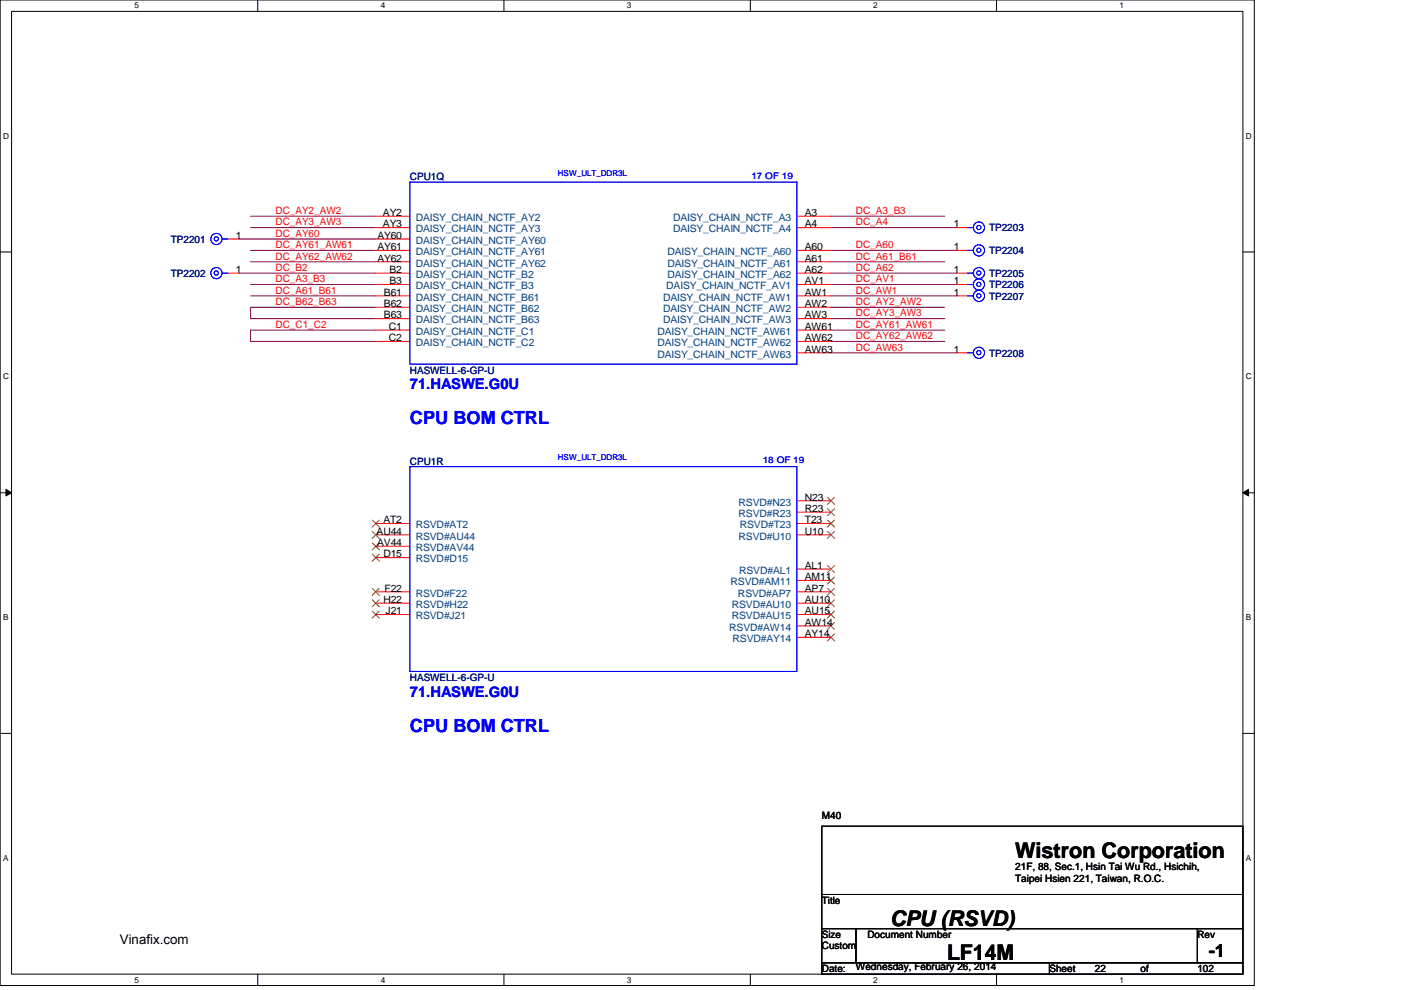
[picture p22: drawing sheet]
<svg xmlns="http://www.w3.org/2000/svg" width="297mm" height="210mm" viewBox="0 0 297 210" stroke-linecap="round" stroke-linejoin="round" font-family="sans-serif">
<defs><g id="words">
<g font-size="4.6">
<text x="215.3" y="181.8">Wistron Corporation</text>
<text x="188.7" y="196.3">CPU (RSVD)</text>
<text x="200.8" y="203.5">LF14M</text>
</g>
<g font-size="3.9" fill="#00f">
<text x="86.9" y="90">CPU BOM CTRL</text>
<text x="86.9" y="155.1">CPU BOM CTRL</text>
</g>
<text font-size="3.9" x="256.3" y="202.9">-1</text>
<g font-size="3.1" fill="#00f">
<text x="86.9" y="82.5">71.HASWE.G0U</text>
<text x="86.9" y="147.7">71.HASWE.G0U</text>
</g>
<text font-size="2.8" x="25.4" y="200.1">Vinafix.com</text>
<g font-size="2.2" fill="#000080">
<text x="86.9" y="38.2">CPU1Q</text>
<text x="36.2" y="51.5">TP2201</text>
<text x="209.7" y="49.1">TP2203</text>
<text x="209.7" y="53.9">TP2204</text>
<text x="36.2" y="58.7">TP2202</text>
<text x="209.7" y="58.7">TP2205</text>
<text x="209.7" y="63.5">TP2207</text>
<text x="209.7" y="61.1">TP2206</text>
<text x="209.7" y="75.6">TP2208</text>
<text x="86.9" y="79.2">HASWELL-6-GP-U</text>
<text x="86.9" y="98.5">CPU1R</text>
<text x="86.9" y="144.4">HASWELL-6-GP-U</text>
</g>
<g font-size="2.2" fill="#f00">
<text x="58.4" y="45.4">DC_AY2_AW2</text>
<text x="58.4" y="47.8">DC_AY3_AW3</text>
<text x="181.5" y="45.4">DC_A3_B3</text>
<text x="181.5" y="47.8">DC_A4</text>
<text x="58.4" y="50.2">DC_AY60</text>
<text x="58.4" y="52.6">DC_AY61_AW61</text>
<text x="181.5" y="52.6">DC_A60</text>
<text x="58.4" y="55">DC_AY62_AW62</text>
<text x="58.4" y="57.4">DC_B2</text>
<text x="58.4" y="59.9">DC_A3_B3</text>
<text x="181.5" y="55">DC_A61_B61</text>
<text x="181.5" y="59.9">DC_AV1</text>
<text x="181.5" y="57.4">DC_A62</text>
<text x="58.4" y="62.3">DC_A61_B61</text>
<text x="58.4" y="64.7">DC_B62_B63</text>
<text x="181.5" y="64.7">DC_AY2_AW2</text>
<text x="181.5" y="62.3">DC_AW1</text>
<text x="58.4" y="69.5">DC_C1_C2</text>
<text x="181.5" y="67.1">DC_AY3_AW3</text>
<text x="181.5" y="69.5">DC_AY61_AW61</text>
<text x="181.5" y="71.9">DC_AY62_AW62</text>
<text x="181.5" y="74.3">DC_AW63</text>
</g>
<g font-size="2.2">
<text x="81.2" y="45.8">AY2</text>
<text x="170.6" y="45.8">A3</text>
<text x="50" y="50.6">1</text>
<text x="80" y="50.6">AY60</text>
<text x="80" y="53">AY61</text>
<text x="81.2" y="48.2">AY3</text>
<text x="170.6" y="48.2">A4</text>
<text x="170.6" y="53">A60</text>
<text x="202.3" y="48.2">1</text>
<text x="202.3" y="53">1</text>
<text x="50" y="57.9">1</text>
<text x="80" y="55.5">AY62</text>
<text x="82.6" y="57.9">B2</text>
<text x="170.6" y="55.5">A61</text>
<text x="170.6" y="57.9">A62</text>
<text x="202.3" y="57.9">1</text>
<text x="81.4" y="65.1">B62</text>
<text x="81.4" y="62.7">B61</text>
<text x="82.6" y="60.3">B3</text>
<text x="170.6" y="62.7">AW1</text>
<text x="170.6" y="65.1">AW2</text>
<text x="170.6" y="60.3">AV1</text>
<text x="202.3" y="62.7">1</text>
<text x="202.3" y="60.3">1</text>
<text x="81.4" y="67.5">B63</text>
<text x="82.5" y="69.9">C1</text>
<text x="170.6" y="67.5">AW3</text>
<text x="170.6" y="69.9">AW61</text>
<text x="82.5" y="72.3">C2</text>
<text x="170.6" y="74.8">AW63</text>
<text x="170.6" y="72.3">AW62</text>
<text x="202.3" y="74.8">1</text>
<text x="170.6" y="106.1">N23</text>
<text x="79.8" y="113.4">AU44</text>
<text x="81.3" y="111">AT2</text>
<text x="170.6" y="111">T23</text>
<text x="170.6" y="108.5">R23</text>
<text x="170.6" y="113.4">U10</text>
<text x="80" y="115.8">AV44</text>
<text x="81.3" y="118.2">D15</text>
<text x="81.5" y="125.4">F22</text>
<text x="170.6" y="125.4">AP7</text>
<text x="170.6" y="123">AM11</text>
<text x="170.6" y="120.6">AL1</text>
<text x="81.3" y="127.8">H22</text>
<text x="81.7" y="130.3">J21</text>
<text x="170.6" y="130.3">AU15</text>
<text x="170.6" y="127.8">AU10</text>
<text x="170.6" y="132.7">AW14</text>
<text x="170.6" y="135.1">AY14</text>
<text x="174.2" y="173.6">M40</text>
<text x="215.3" y="184.4">21F, 88, Sec.1, Hsin Tai Wu Rd., Hsichih,</text>
<text x="174.2" y="191.6">Title</text>
<text x="215.3" y="186.9">Taipei Hsien 221, Taiwan, R.O.C.</text>
<text x="174.2" y="198.9">Size</text>
<text x="174.2" y="201.3">Custom</text>
<text x="183.9" y="198.9">Document Number</text>
<text x="253.9" y="198.9">Rev</text>
<text x="174.2" y="206.1">Date:</text>
<text x="181.5" y="205.7">Wednesday, February 26, 2014</text>
<text x="222.5" y="206.1">Sheet</text>
<text x="232.2" y="206.1">22</text>
<text x="241.8" y="206.1">of</text>
<text x="253.9" y="206.1">102</text>
</g>
<g font-size="2.2" fill="#004080">
<text x="88.1" y="46.9">DAISY_CHAIN_NCTF_AY2</text>
<text x="142.7" y="46.9">DAISY_CHAIN_NCTF_A3</text>
<text x="88.1" y="51.7">DAISY_CHAIN_NCTF_AY60</text>
<text x="88.1" y="49.3">DAISY_CHAIN_NCTF_AY3</text>
<text x="142.7" y="49.3">DAISY_CHAIN_NCTF_A4</text>
<text x="88.1" y="54.1">DAISY_CHAIN_NCTF_AY61</text>
<text x="88.1" y="58.9">DAISY_CHAIN_NCTF_B2</text>
<text x="88.1" y="56.5">DAISY_CHAIN_NCTF_AY62</text>
<text x="141.5" y="56.5">DAISY_CHAIN_NCTF_A61</text>
<text x="141.5" y="54.1">DAISY_CHAIN_NCTF_A60</text>
<text x="141.5" y="58.9">DAISY_CHAIN_NCTF_A62</text>
<text x="88.1" y="61.3">DAISY_CHAIN_NCTF_B3</text>
<text x="88.1" y="63.8">DAISY_CHAIN_NCTF_B61</text>
<text x="140.6" y="63.8">DAISY_CHAIN_NCTF_AW1</text>
<text x="141.3" y="61.3">DAISY_CHAIN_NCTF_AV1</text>
<text x="88.1" y="71">DAISY_CHAIN_NCTF_C1</text>
<text x="88.1" y="66.2">DAISY_CHAIN_NCTF_B62</text>
<text x="88.1" y="68.6">DAISY_CHAIN_NCTF_B63</text>
<text x="139.4" y="71">DAISY_CHAIN_NCTF_AW61</text>
<text x="140.6" y="66.2">DAISY_CHAIN_NCTF_AW2</text>
<text x="140.6" y="68.6">DAISY_CHAIN_NCTF_AW3</text>
<text x="88.1" y="73.4">DAISY_CHAIN_NCTF_C2</text>
<text x="139.4" y="75.8">DAISY_CHAIN_NCTF_AW63</text>
<text x="139.4" y="73.4">DAISY_CHAIN_NCTF_AW62</text>
<text x="156.6" y="107.2">RSVD#N23</text>
<text x="88.1" y="112">RSVD#AT2</text>
<text x="156.6" y="109.6">RSVD#R23</text>
<text x="156.8" y="112">RSVD#T23</text>
<text x="88.1" y="114.4">RSVD#AU44</text>
<text x="88.1" y="116.8">RSVD#AV44</text>
<text x="88.1" y="119.3">RSVD#D15</text>
<text x="156.6" y="114.4">RSVD#U10</text>
<text x="154.9" y="124.1">RSVD#AM11</text>
<text x="156.7" y="121.7">RSVD#AL1</text>
<text x="88.1" y="126.5">RSVD#F22</text>
<text x="88.1" y="128.9">RSVD#H22</text>
<text x="88.1" y="131.3">RSVD#J21</text>
<text x="155.1" y="131.3">RSVD#AU15</text>
<text x="155.1" y="128.9">RSVD#AU10</text>
<text x="156.5" y="126.5">RSVD#AP7</text>
<text x="154.6" y="133.7">RSVD#AW14</text>
<text x="155.3" y="136.1">RSVD#AY14</text>
</g>
<g font-size="1.9" fill="#00f">
<text x="159.3" y="37.9">17 OF 19</text>
<text x="161.7" y="98.2">18 OF 19</text>
</g>
<g font-size="1.7">
<text x="28.5" y="1.8">5</text>
<text x="80.7" y="1.8">4</text>
<text x="132.9" y="1.8">3</text>
<text x="185.2" y="1.8">2</text>
<text x="237.4" y="1.8">1</text>
<text x=".7" y="29.4">D</text>
<text x="264.2" y="29.4">D</text>
<text x=".7" y="80.4">C</text>
<text x="264.2" y="80.4">C</text>
<text x=".7" y="131.5">B</text>
<text x="264.2" y="131.5">B</text>
<text x=".7" y="182.5">A</text>
<text x="264.2" y="182.5">A</text>
<text x="28.5" y="208.3">5</text>
<text x="80.7" y="208.3">4</text>
<text x="132.9" y="208.3">3</text>
<text x="185.2" y="208.3">2</text>
<text x="237.4" y="208.3">1</text>
</g>
<g font-size="1.7" fill="#00f">
<text x="118.3" y="37.3">HSW_ULT_DDR3L</text>
<text x="118.3" y="97.6">HSW_ULT_DDR3L</text>
</g>
</g></defs>
<path d="M0 0h265.9v209h-265.9zM2.5 2.4h261v204.1h-261z" fill="none" stroke="#000" stroke-width=".21"/>
<g fill="#fff">
<path d="M28.5 .3h1v1.9h-1z"/>
<path d="M28.5 206.8h1v1.9h-1z"/>
</g>
<path d="M54.6 0v2.4M54.6 206.5v2.5" fill="none" stroke="#000" stroke-width=".21"/>
<g fill="#fff">
<path d="M80.7 .3h1v1.9h-1z"/>
<path d="M80.7 206.8h1v1.9h-1z"/>
</g>
<path d="M106.8 0v2.4M106.8 206.5v2.5" fill="none" stroke="#000" stroke-width=".21"/>
<g fill="#fff">
<path d="M132.9 .3h1v1.9h-1z"/>
<path d="M132.9 206.8h1v1.9h-1z"/>
</g>
<path d="M159.1 0v2.4M159.1 206.5v2.5" fill="none" stroke="#000" stroke-width=".21"/>
<g fill="#fff">
<path d="M185.2 .3h.9v1.9h-.9z"/>
<path d="M185.2 206.8h.9v1.9h-.9z"/>
</g>
<path d="M211.3 0v2.4M211.3 206.5v2.5" fill="none" stroke="#000" stroke-width=".21"/>
<g fill="#fff">
<path d="M237.4 .3h.9v1.9h-.9z"/>
<path d="M237.4 206.8h.9v1.9h-.9z"/>
<path d="M.7 27.9h1.2v1.9h-1.2z"/>
<path d="M264.2 27.9h1.2v1.9h-1.2z"/>
<path d="M.7 78.9h1.2v1.9h-1.2z"/>
<path d="M264.2 78.9h1.2v1.9h-1.2z"/>
</g>
<path d="M0 53.4h2.5M263.5 53.4h2.4" fill="none" stroke="#000" stroke-width=".21"/>
<g fill="#fff">
<path d="M.7 130h1.1v1.9h-1.1z"/>
<path d="M264.2 130h1.1v1.9h-1.1z"/>
</g>
<path d="M0 104.5h2.5M1.3 103.8l1.2 .7-1.2 .7zM263.5 104.5l1.2-.7v1.4zM263.5 104.5h2.4" fill="none" stroke="#000" stroke-width=".21"/>
<path d="M1.3 103.8l1.2 .7-1.2 .7zM263.5 104.5l1.2-.7v1.4z" fill="#000"/>
<g fill="#fff">
<path d="M.7 181h1.1v1.9h-1.1z"/>
<path d="M264.2 181h1.1v1.9h-1.1z"/>
</g>
<path d="M0 155.5h2.5M263.5 155.5h2.4M174.2 175.2h89.3v14.5h-89.3zM174.2 189.7h89.3v7.2h-89.3zM174.2 196.9h7.3v7.2h-7.3zM181.5 196.9h72.4v7.2h-72.4zM253.9 196.9h9.6v7.2h-9.6zM174.2 204.1h48.3v2.4h-48.3zM222.5 204.1h41v2.4h-41z" fill="none" stroke="#000" stroke-width=".21"/>
<g fill="none" stroke="#800040" stroke-width=".21">
<path d="M50.7 50.7h29M50.7 57.9h29M53.1 45.8h26.6M53.1 48.3h26.6M53.1 53.1h26.6M53.1 55.5h26.6M176.2 57.9h26.5M176.2 53.1h26.5M176.2 48.3h26.5M176.2 45.8h24.1M176.2 55.5h24.1M53.1 60.3h26.6"/>
<path d="M53.1 62.7h26.6M79.7 65.2h-26.6v2.4h26.6M79.7 70h-26.6v2.4h26.6M176.2 74.8h26.5M176.2 60.3h26.5M176.2 62.7h26.5M176.2 65.2h24.1M176.2 67.6h24.1M176.2 70h24.1M176.2 72.4h24.1"/>
</g>
<g fill="none" stroke="#f00" stroke-width=".21">
<path d="M48.3 50.7h2.4M48.3 57.9h2.4M79.7 45.8h7.2M79.7 50.7h7.2M79.7 53.1h7.2M79.7 57.9h7.2M79.7 48.3h7.2M79.7 55.5h7.2M168.9 45.8h7.3M168.9 53.1h7.3M168.9 57.9h7.3M168.9 48.3h7.3"/>
<path d="M168.9 55.5h7.3M202.7 53.1h2.4M202.7 57.9h2.4M202.7 48.3h2.4M79.7 62.7h7.2M79.7 60.3h7.2M79.7 65.2h7.2M79.7 67.6h7.2M79.7 70h7.2M79.7 72.4h7.2M168.9 62.7h7.3M168.9 60.3h7.3"/>
<path d="M168.9 65.2h7.3M168.9 67.6h7.3M168.9 70h7.3M168.9 74.8h7.3M168.9 72.4h7.3M202.7 62.7h2.4M202.7 60.3h2.4M202.7 74.8h2.4M79.7 111h7.2M79.7 113.4h7.2M79.7 115.8h7.2M79.7 118.2h7.2"/>
<path d="M168.9 111h7.3M168.9 113.4h7.3M168.9 106.2h7.3M168.9 108.6h7.3M79.7 125.5h7.2M79.7 127.9h7.2M79.7 130.3h7.2M168.9 135.1h7.3M168.9 132.7h7.3M168.9 125.5h7.3M168.9 127.9h7.3M168.9 130.3h7.3"/>
<path d="M168.9 123.1h7.3M168.9 120.6h7.3"/>
</g>
<g fill="none" stroke="#00f" stroke-width=".21">
<path d="M86.9 38.6h82v38.6h-82zM47.1 57.9h1.2M47.1 50.7h1.2M205.1 48.3h1.3M205.1 57.9h1.3M205.1 53.1h1.3M205.1 74.8h1.3M205.1 62.7h1.3M205.1 60.3h1.3M86.9 98.9h82v43.5h-82z"/>
<circle cx="45.9" cy="50.6" r=".45"/>
<circle cx="45.9" cy="57.9" r=".45"/>
<circle cx="45.9" cy="57.9" r="1.19"/>
<circle cx="45.9" cy="50.7" r="1.19"/>
<circle cx="207.5" cy="57.9" r=".45"/>
<circle cx="207.5" cy="53.1" r=".45"/>
<circle cx="207.5" cy="48.2" r=".45"/>
<circle cx="207.6" cy="53.1" r="1.19"/>
<circle cx="207.6" cy="57.9" r="1.19"/>
<circle cx="207.6" cy="48.3" r="1.19"/>
<circle cx="207.5" cy="62.7" r=".45"/>
<circle cx="207.5" cy="60.3" r=".45"/>
<circle cx="207.5" cy="74.8" r=".45"/>
<circle cx="207.6" cy="60.3" r="1.19"/>
<circle cx="207.6" cy="74.8" r="1.19"/>
<circle cx="207.6" cy="62.7" r="1.19"/>
</g>
<g fill="none" stroke="#804000" stroke-width=".21">
<path d="M78.9 110.3l1.5 1.5M78.9 112.7l1.5 1.5M78.9 115.1l1.5 1.5M78.9 117.5l1.5 1.5M80.4 110.3l-1.5 1.5M80.4 112.7l-1.5 1.5M80.4 115.1l-1.5 1.5M80.4 117.5l-1.5 1.5M175.5 110.3l1.4 1.5M175.5 105.5l1.4 1.4M175.5 107.9l1.4 1.4M175.5 119.9l1.4 1.5"/>
<path d="M175.5 112.7l1.4 1.5M176.9 110.3l-1.5 1.5M176.9 105.5l-1.5 1.4M176.9 107.9l-1.5 1.4M176.9 119.9l-1.5 1.5M176.9 112.7l-1.5 1.5M78.9 124.8l1.5 1.4M78.9 127.2l1.5 1.5M78.9 129.6l1.5 1.5M80.4 124.8l-1.5 1.4M80.4 127.2l-1.5 1.5M80.4 129.6l-1.5 1.5"/>
<path d="M175.5 134.4l1.4 1.5M175.5 132l1.4 1.5M175.5 129.6l1.4 1.5M175.5 127.2l1.4 1.5M175.5 122.3l1.4 1.5M175.5 124.8l1.4 1.4M176.9 134.4l-1.5 1.5M176.9 132l-1.5 1.5M176.9 129.6l-1.5 1.5M176.9 127.2l-1.5 1.5M176.9 122.3l-1.5 1.5M176.9 124.8l-1.5 1.4"/>
</g>
<use href="#words"/>
</svg>
